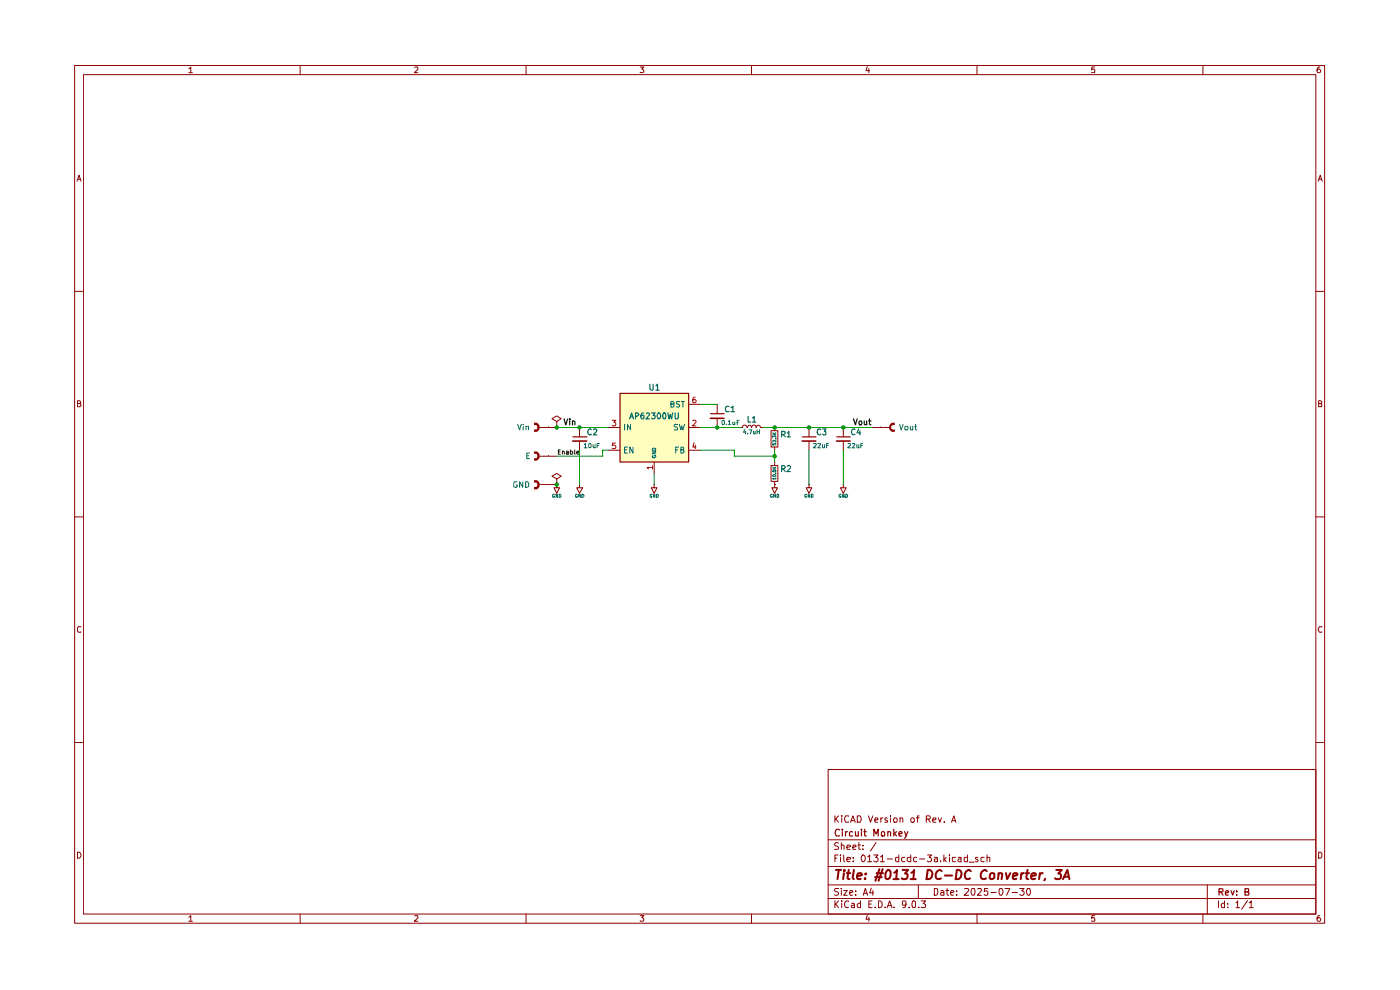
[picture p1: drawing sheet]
<svg xmlns="http://www.w3.org/2000/svg" width="297mm" height="210mm" viewBox="0 0 297 210" stroke-linecap="round" stroke-linejoin="round" font-family="sans-serif">
<g fill="none" stroke="#8d0000" stroke-width=".21">
<path d="M15.8 13.9h265.2v181.9h-265.2zM17.7 15.8h261.4v178.1h-261.4zM40 14.6l.5-.4v1.2M40 15.4h.8M63.7 13.9v1.9M88 14.3l.6-.1v.5l-.7 .7h.7M111.6 13.9v1.9M135.8 14.2h.8l-.5 .4 .5 .3-.1 .4h-.7M159.4 13.9v1.9M184 14.1l-.3 .9h.8M184.3 14.6v.8M207.3 13.9v1.9"/>
<path d="M232.2 14.2h-.6v.6l.1-.2h.4l.1 .2v.5h-.6M255.2 13.9v1.9M280 14.2a.55 .55 0 0 0-.6 .5l.2 .7h.4l.2-.2v-.3l-.3-.3h-.2l-.3 .3M16.3 38.4l.5-1.2 .4 1.2M16.5 38h.6M279.7 38.4l.4-1.2 .4 1.2M279.7 38h.6M15.8 61.8h1.9M279.1 61.8h1.9M16.4 85.6h.6v-.5l-.6-.1v1.3h.5l.3-.4-.3-.3M279.7 85.6h.5l.2-.3-.2-.3h-.5v1.3h.5l.2-.1v-.4l-.2-.2M15.8 109.6h1.9"/>
<path d="M279.1 109.6h1.9M17.2 133l-.6-.1-.2 .3v.7l.2 .2 .6-.1M280.4 133l-.5-.1-.2 .5 .2 .7 .5-.1M15.8 157.5h1.9M279.1 157.5h1.9M175.7 163.2h103.4v30.7h-103.4zM175.7 178.1h103.4M177.1 173.1v1.3M177.3 173.7l.6 .7M177.9 178.8l-.6-.1-.3 .4 .1 .2a.56 .56 0 0 1 .6 .3 .56 .56 0 0 1 0 .6h-.7M177.9 173.1l-.8 .7M178.5 179.4l.1-.2 .5 .2v.8"/>
<path d="M178.5 178.7v1.5M178.6 173.1h.1M178.6 173.5v.9M179.7 179.7l.7-.1-.1-.3-.4-.1-.2 .2v.8h.6M180 173.1h-.6a1.02 1.02 0 0 0 0 1.3l.6-.1M180.4 174.4l.5-1.3 .5 1.3M180.6 174.1h.7M180.9 179.7l.7-.1-.2-.4h-.3l-.2 .2v.6l.1 .2h.5M181.9 173.1h.6a1.02 1.02 0 0 1 0 1.3h-.6zM182 179.2h.5M182.2 178.7v1.3l.1 .2h.2M183.1 179.3v.1"/>
<path d="M184.2 173.1l.5 1.3 .5-1.3M185.6 174l.7-.2-.2-.3-.4 .1-.1 .6 .1 .2h.5M185.8 178.7l-1.1 1.8M186.9 173.5v.9M187.3 173.5l-.4 .2M188.2 173.6l-.3-.1-.2 .2 .2 .3 .4 .2-.1 .2h-.5M188.9 173.1h.1M188.9 173.5v.9M189.7 173.6a.45 .45 0 0 1 .6 .1l-.1 .6-.5 .1zM190.9 173.7l.2-.2 .3 .1 .1 .8M190.9 173.5v.9M193.2 173.7a.45 .45 0 0 1 .7-.1v.8l-.6-.1z"/>
<path d="M194.4 173.5h.6M195 173.1h-.3v1.3M196.5 173.7h.7l.2-.2-.1-.4h-.8v1.3M196.9 173.7l.5 .7M197.9 174l.6-.2v-.2l-.4-.1-.2 .2 .1 .7h.5M199.1 173.5l.3 .9 .3-.9M200.3 174.3v.1M201.8 174.4l.6-1.3 .4 1.3M202 174.1h.7M16.4 180.8a.65 .65 0 0 1 .8 .6 .65 .65 0 0 1-.8 .6zM40 194.6l.5-.4v1.2M40 195.4h.8"/>
<path d="M63.7 193.9v1.9M88 194.3l.6-.1v.5l-.7 .7h.7M111.6 193.9v1.9M135.8 194.2h.8l-.5 .5 .5 .2-.1 .4h-.7M159.4 193.9v1.9M175.7 190.6h103.4M175.7 187.7h103.4M175.7 183.8h103.4M177.1 191.1v1.4M177.1 182h.4M177.3 191.8l.6 .7M177.8 181.4h-.7v1.4"/>
<path d="M177.9 188.5l-.8 .1v.4l.6 .2 .2 .4-.4 .3-.5-.1M177.9 191.1l-.8 .8M178.3 181.4v.1M178.3 181.9v.9M178.5 188.5v.1M178.5 188.9v1M178.6 191.1v.2M178.6 191.6v.9M179 188.9h.7l-.7 1h.7M179 181.4v1.1l.2 .3M179.7 182.3l.7-.1-.1-.3h-.6v.1v.7h.6M180 191.3v-.1a.7 .7 0 0 0-.9 .5 .7 .7 0 0 0 .6 .8l.3-.1"/>
<path d="M180.3 189.4l.6-.2-.1-.3-.5 .1v.7l.1 .2 .4-.1M180.7 191.7l.4-.1 .2 .2v.7M181 182.6v.2M181 181.9v.1M181.3 191.9l-.7 .3 .2 .3 .5-.1M181.5 189.7v.2M181.5 189v.1M182.5 191.7a.45 .45 0 0 0-.6 .2l.1 .5h.5M182.5 191.1v1.4M182.9 181.4h.2a.75 .75 0 0 1 .5 .7 .75 .75 0 0 1-.5 .7 1.01 1.01 0 0 1-.2-1.4zM183.1 180.1v.1M183.1 189.9l.5-1.4 .5 1.4"/>
<path d="M183.2 189.5h.8M184 194.1l-.3 .9h.8M184.1 181.8l.4-.4v1.4M184.1 182.8h.8M184.3 194.6v.8M184.3 191.8h.5M184.8 188.4l-.3 1h.8M185 191.1h-.7v1.4h.7M185.2 188.9v1M185.3 181.4h1l-.5 .5 .4 .1 .1 .5-.3 .3-.7-.2M185.7 192.4v.1M186.4 191.1h.3l.4 .3v.8l-.4 .3h-.3z"/>
<path d="M186.8 181.8l.4-.4v1.4M186.8 182.8h.8M187.8 192.4v.1M188.2 192.5l.5-1.4 .5 1.4M188.2 182.2h1.1M188.4 192.1h.7M189.7 192.4v.1M190.7 181.9l-.7 .1v.6l.2 .2 .5-.1M190.7 181.4v1.4M191.9 181.9h-.5l-.1 .2v.4l.2 .3 .4-.1M192.2 191.8l-.3 .2-.5-.1v-.6l.3-.2 .4 .1a1.05 1.05 0 0 1-.3 1.3h-.3M192.9 192.4v.1"/>
<path d="M193.2 181.9h-.6l-.2 .6a.52 .52 0 0 0 .8 .2M193.2 181.4v1.4M193.5 191.3l.4-.2 .3 .2-.1 1.1h-.6zM194.5 181.9h-.6l-.1 .2 .1 .6h.6M194.8 187.7v2.9M194.9 192.4v.1M195.1 182.2h1.1M195.4 191.1h.9l-.5 .6 .5 .1v.6h-.9M196.8 181.4h.8l-.5 .5 .4 .1 .1 .5-.2 .3h-.5l-.1-.2M198.2 188.5h.5a.83 .83 0 0 1 .2 .9 .83 .83 0 0 1-.7 .5zM198.2 181.9h.6l.1 .9M198.9 182.2l-.7 .1v.4h.7"/>
<path d="M199.6 189h.6v.9M199.6 182.6v.2M200.2 189.2l-.6 .2v.4h.6M200.2 181.4v1.4M200.3 182.2l.4 .6M200.7 188.9h.6M200.7 181.9l-.5 .5M200.9 188.5v1.2l.4 .2M201.4 181.4v.1M201.4 181.9v.9M201.7 189.4l.7-.2-.1-.2-.5-.1-.1 .2 .1 .7h.5M202.7 181.9h-.6l-.1 .2 .1 .6h.6"/>
<path d="M202.9 189.7v.2M202.9 189v.1M203.3 181.9h.6v.9M203.9 182.2h-.4l-.3 .3 .3 .3 .4-.1M204.6 188.6l.7-.1 .2 .3-.9 1.1h.9M205.2 181.9l-.6 .1v.6l.2 .2 .4-.1M205.2 181.4v1.4M205.6 182.9h1.1M206.2 188.6l.5-.1a1.1 1.1 0 0 1-.2 1.4l-.3-.2-.2-.4zM207.3 193.9v1.9M207.4 188.6l.7-.1 .1 .3-.8 1.1h.8M207.4 181.9h-.4l-.1 .1 .2 .3 .3 .1v.3h-.5"/>
<path d="M208.8 181.9l-.7 .1v.6l.3 .2 .4-.1M209.4 182l.5-.1 .1 .9M209.4 181.4v1.4M209.6 188.5h-.7l-.1 .6 .2-.1 .5 .1 .1 .6-.3 .2h-.3l-.2-.2M210.2 189.3h1.1M212.1 188.5a.75 .75 0 0 1 .8 .6 .75 .75 0 0 1-.5 .8 .89 .89 0 0 1-.3-1.4zM213.2 188.5h1l-.7 1.4M214.7 189.3h1.1M216.3 188.5h1l-.6 .5h.3l.3 .2-.1 .5-.2 .2-.7-.2M217.9 188.6l.5-.1a1.1 1.1 0 0 1-.1 1.4l-.4-.2-.1-.4zM232.2 194.2h-.6v.6l.1-.1h.4l.1 .1v.5h-.6M255.2 193.9v1.9"/>
<path d="M256.1 187.7v6.2M258.5 191.1v1.4M259.8 191.7l-.5-.1-.2 .3 .1 .5h.6M259.8 191.1v1.4M260.4 192.4v.1M260.4 191.7v.1M262.2 191.5l.4-.4v1.4M262.2 192.5h.8M264.7 191l-1.3 1.9M265 191.5l.3-.2 .1-.2v1.4M265 192.5h.9M279.7 180.8h.4l.3 .3v.6l-.3 .3h-.4z"/>
<path d="M280 194.2a.55 .55 0 0 0-.6 .5l.2 .7h.4l.2-.2v-.3l-.3-.2h-.2l-.3 .2"/>
</g>
<g fill="none" stroke="#8d0000" stroke-width=".25">
<path d="M178.1 176.1l-.1-.1a.75 .75 0 0 0-.9 .4 .75 .75 0 0 0 .3 .9h.7M178.7 175.9v.2M178.7 176.4v.9M179.4 176.4v.9M179.8 176.4l-.4 .3M180.9 176.5l-.4-.1-.3 .2v.7h.7M181.5 176.4l.1 .9h.5M182.1 176.4v.9M182.8 175.9v.2M182.8 176.4v.9M183.3 176.4h.5M183.4 175.9v1.3l.1 .1h.3"/>
<path d="M185.4 177.3v-1.4l.5 1 .4-1v1.4M187 176.6l.2-.2 .5 .2-.1 .7h-.6zM188.3 176.6l.2-.2 .4 .2v.7M188.3 176.4v.9M189.6 175.9v1.4M189.8 176.8l.4 .5M190.2 176.4l-.6 .5M190.7 176.9l.7-.2-.2-.3h-.3l-.2 .2v.6l.1 .1h.5M191.9 176.4l.3 .9M192.6 176.4l-.7 1.4M258.6 189.2h.7l.2-.3-.1-.3-.8-.1v1.4M259 189.2l.5 .7"/>
<path d="M260 189.4l.6-.1-.1-.4-.4 .1-.1 .7 .1 .2h.5M261.2 188.9l.3 1 .3-1M262.3 189.8v.1M262.3 189v.2M264.1 189.2l.7-.1v-.6h-.7v1.4h.8v-.7h-.3"/>
</g>
<g fill="none" stroke="#8d0000" stroke-width=".42">
<path d="M177.3 184.5h1.1M177.9 184.5l-.2 2M179 185.2l-.1 1.3M179.1 184.5v.3M179.6 185.2h.8M180 184.5l-.2 1.7 .4 .3M181.1 184.5l-.2 1.7 .2 .3M181.8 185.9l1-.3v-.3a.6 .6 0 0 0-.9 .2v.9h.7M183.5 186.3v.2M183.7 185.3l.1 .1-.2 .1 .1-.2-.1 .2M185.6 186.1h1.5M186 185.2h1.3"/>
<path d="M186.6 184.4l-.9 2.4M187.2 184.4l-.8 2.4M188.1 184.8l.3-.3 .5 .3a1.29 1.29 0 0 1-.6 1.7l-.3-.1-.2-.3v-.8zM189.5 186.5h1.1M189.7 185.1l.4-.2 .2-.4-.2 2M191.5 184.5h1.2l-.7 .8 .4 .1 .2 .2-.3 .8-.7 .1-.3-.2M193.2 186.5h1.1M193.3 185.1l.5-.2 .1-.4-.1 2M196.8 184.5a.82 .82 0 0 1 .9 1.1 .89 .89 0 0 1-1.1 .9zM199.8 184.8l-.5-.3a1.16 1.16 0 0 0-.5 1.9l.4 .1 .4-.2M200.5 185.7h1.5M203 184.5a.99 .99 0 0 1 1 .9 .99 .99 0 0 1-.8 1.1h-.5z"/>
<path d="M206 184.8l-.4-.3a1.12 1.12 0 0 0-.7 1.9l.5 .1 .4-.2M209.3 184.8l-.5-.3a1.16 1.16 0 0 0-.5 1.9l.4 .1 .5-.2M210.1 185.4l.3-.2 .5 .2v.7l-.4 .4-.4-.1-.2-.3zM211.8 185.4l.3-.2 .5 .1-.1 1.2M211.9 185.2l-.2 1.3M213.4 185.2l.3 1.3 .6-1.3M214.8 185.9l1-.3v-.3a.6 .6 0 0 0-.9 .2v.9h.7M216.7 185.2l-.2 1.3M217.2 185.2l-.6 .3M217.6 185.2h.7M218 184.5l-.3 1.7 .4 .3M218.8 185.9l1-.3-.1-.3a.6 .6 0 0 0-.9 .2v.9h.8"/>
<path d="M220.6 185.2l-.2 1.3M221.2 185.2l-.4 .1-.2 .2M221.7 186.4l-.2 .3M224.1 184.5h1.2l-.8 .8 .5 .2 .1 .6-.4 .4h-.6l-.3-.2M225.5 186.5l.9-2 .5 2M225.8 186h.9"/>
</g>
<path d="M131.5 83.4h14.6v14.6h-14.6z" fill="#fffebe"/>
<g fill="#8d0000">
<path d="M188.9 89.9l.3-.2h.6v.5h-.5l-.2 .2v.5l.2 .2h.5v.5h-.6l-.6-.6v-.7z"/>
<path d="M113.3 89.7h.6l.6 .6v.7l-.6 .6h-.6v-.5h.5l.2-.2v-.5l-.2-.2h-.5z"/>
<path d="M113.3 95.8h.6l.6 .6v.7l-.6 .6h-.6v-.5h.5l.2-.3-.2-.6h-.5z"/>
<path d="M113.3 101.9h.6l.6 .5v.8l-.6 .6h-.6v-.5h.5l.2-.3-.2-.6h-.5z"/>
</g>
<g fill="none" stroke="#8d0000" stroke-width=".21">
<path d="M114.5 90.7h3.6M114.5 96.8h3.6M118.1 89.4l.9-.6-.9-.6-1 .6 1 .6v1.3M118.1 90.7h.1M122.9 90.7v1.9M122.9 93.6v1.9M129 90.7h2.5M129 95.5h2.5M138.8 98v2.4M146.1 90.7h2.4M146.1 95.5h2.4M146.1 85.8h2.4"/>
<path d="M152.1 85.8v1.9M152.1 88.7v2M159.4 90.7a.51 .51 0 0 1 .5-.5 .51 .51 0 0 1 .5 .5M159.5 90.7a.49 .49 0 0 0-.5-.5 .49 .49 0 0 0-.5 .5 .51 .51 0 0 0-.5-.5 .51 .51 0 0 0-.5 .5h-.4M160.4 90.7a.47 .47 0 0 1 .5-.5 .47 .47 0 0 1 .4 .5M161.4 90.7h.5M163.6 91.4h1.4v3.4h-1.4zM163.6 98.7h1.4v3.4h-1.4zM164.3 90.7v.7M164.3 94.8v.7M164.3 98v.7M171.6 90.7v1.9"/>
<path d="M171.6 93.6v1.9M178.9 90.7v1.9M178.9 93.6v1.9M185 90.7h3.6M114.5 102.8h3.6M118.1 102.8v.7h.6l-.6 1.1-.6-1.1h.6M118.1 102.8h.1M118.1 101.6l.9-.6-.9-.6-1 .6 1 .6v1.2M122.9 102.8v.7h.7l-.7 1.1-.6-1.1h.6M122.9 102.8h.1M138.8 102.8v.7h.6l-.6 1.1-.6-1.1h.6M138.8 102.8h.1"/>
<path d="M164.3 102.8v.7h.6l-.6 1.1-.6-1.1h.6M164.3 102.8h.1M164.3 102.1v.7M171.6 102.8v.7h.6l-.6 1.1-.6-1.1h.6M171.6 102.8h.1M178.9 102.8v.7h.6l-.6 1.1-.6-1.1h.6M178.9 102.8h.1"/>
</g>
<path d="M121.5 92.7h3M131.5 83.4h14.6v14.6h-14.6zM150.8 87.8h2.8M170.2 92.7h2.9M177.5 92.7h2.9" fill="none" stroke="#8d0000" stroke-width=".25"/>
<path d="M121.5 93.6h3M150.7 88.7h2.9M170.2 93.6h2.9M177.5 93.6h2.8" fill="none" stroke="#8d0000" stroke-width=".34"/>
<path d="M119.7 88.9l.3 1.2 .4-1.2M120.9 88.9v.1M120.9 89.3v.8M121.5 89.5l.1-.2 .4 .2v.6M121.5 89.3v.8M181.1 88.9l.4 1.2 .3-1.2M182.2 89.5l.2-.2 .4 .1v.6l-.4 .1-.2-.1zM183.3 89.3v.7l.2 .1 .4-.1M183.9 89.3v.8M184.3 89.3h.5M184.4 88.9v1.1l.4 .1" fill="none" stroke="#0f0f0f" stroke-width=".25"/>
<path d="M116.3 90.6h.1M116.3 96.6h.1M129.9 89.2h.7l-.4 .4 .4 .2v.5h-.7M130.6 94h-.6l-.1 .6 .5-.2 .2 .3v.3l-.1 .2-.6-.1M138.4 99.1h-1.2l.4 .4M138.4 98.8v.7M147 89.2h.5l.2 .3-.8 .8h.8M147.2 93.9l-.2 .9h.7M147.5 84.2l-.3 .1-.2 .3v.7l.5 .1 .2-.1v-.4l-.2-.1h-.4l-.1 .1M147.5 94.4v.8M186.8 90.6h.1M116.3 102.7h.1" fill="none" stroke="#b40000" stroke-width=".21"/>
<g fill="none" stroke="#006664" stroke-width=".21">
<path d="M132.5 90v1.2M132.5 95.4h.4M133.1 94.8h-.6v1.3h.6M133.8 90v1.2l-.7-1.2v1.2M134.3 94.8v1.3l-.7-1.3v1.3M138.3 95.8h.8l-.8 .5h.8M138.4 96.7h-.1a.42 .42 0 0 0 .3 .4 .42 .42 0 0 0 .5-.2l-.1-.3h-.2v.2M138.4 95.1h.6l.1 .4h-.8zM142.3 85.7h.5l.2-.4-.2-.1h-.5v1.2h.5l.2-.2v-.3l-.3-.2M143.3 95.4h.5M143.8 90.1h-.7l-.1 .2 .3 .3h.2l.3 .4-.2 .2h-.6M143.9 94.8h-.6v1.3"/>
<path d="M144.1 90l.3 1.2 .2-.9 .3 .9 .3-1.2M144.2 85.2l-.7 .1v.3l.7 .4-.3 .4-.4-.1M144.4 95.4h.6v-.4l-.1-.2h-.5v1.3l.6-.1 .1-.3-.2-.3M144.5 85.2h.7M144.9 85.2v1.2"/>
</g>
<path d="M118.5 95.8h.3M118.9 95.4h-.4v1h.4M119.3 95.8l.2-.1 .2 .1v.6M119.3 95.7v.7M120.1 95.8h.5v.6M120.6 95.9l-.5 .1 .1 .4 .4-.1M121 95.8l.3-.1 .2 .2-.2 .5-.3-.1M121 95.4v1M121.9 95.4l.1 1M122.3 96l.5-.1-.1-.2-.4 .1v.4l.2 .2 .3-.1" fill="none" stroke="#0f0f0f" stroke-width=".21"/>
<path d="M118.1 90.7h10.9M122.9 95.5v7.3M129 95.5h-1.2v1.3h-9.7M148.5 95.5h7.3v1.3h8.5M148.5 90.7h8.6M148.5 85.8h3.6M161.9 90.7h23.1M164.3 95.5v2.5M171.6 95.5v7.3M178.9 95.5v7.3M138.8 100.4v2.4" fill="none" stroke="#009800" stroke-width=".21"/>
<g fill="#009800">
<circle cx="164.3" cy="96.8" r=".47"/>
<circle cx="164.3" cy="90.7" r=".47"/>
<circle cx="171.6" cy="90.7" r=".47"/>
<circle cx="178.9" cy="90.7" r=".47"/>
<circle cx="152.1" cy="90.7" r=".47"/>
<circle cx="122.9" cy="90.7" r=".47"/>
<circle cx="118.1" cy="90.7" r=".47"/>
<circle cx="118.1" cy="102.8" r=".47"/>
</g>
<g fill="none" stroke="#006664" stroke-width=".21">
<path d="M109.8 90l.4 1.2 .4-1.2M111 90v.1M111 90.4v.8M111.6 90.5l.5-.1v.8M111.6 90.4v.8M111.8 96.7h.4M112.4 96.1h-.6v1.2h.6M124 94.3l.2-.2v.9M124 95h.5M125.1 94.1h.2l.1 .1v.6l-.2 .2-.3-.2v-.6zM125.8 94.3v.5l.2 .2 .2-.1M126.2 94.3v.7"/>
<path d="M126.7 94.5h.3M127.2 94.1h-.5v.9M153.2 89.3l.2-.1 .3 .1-.1 .8h-.4zM154.1 90v.1M154.5 89.4l.3-.2v.9M154.5 90.1h.5M155.4 89.5v.5h.5M155.9 89.5v.6M156.4 89.6h.2M156.8 89.2h-.4v.9M158 91.1l-.3 .6h.5M158.2 91.4v.6"/>
<path d="M158.6 91.9v.1M158.9 91.2h.6l-.3 .8M159.9 91.4v.5h.3M160.2 91.4v.6M160.6 91.2v.8M160.6 91.6h.5M161.1 91.2v.8M163.9 94.1v.3h.4v-.3h.3v.3M163.9 92.9v-.4l.3 .1 .1-.1h.3v.4M163.9 99.9l.2-.2h.4l.1 .4h-.6zM163.9 92.1h.7M163.9 91.8l.4 .3"/>
<path d="M163.9 99.5h.7M163.9 99.1l.4 .4M164.6 93.4v.4l-.3-.4h-.3v.4M164.6 93.1h.1M164.6 91.8l-.3 .2M164.6 99.1l-.3 .2M172.6 94.2l.5-.1v.3l-.5 .6h.5M173.5 94.2l.5-.1 .1 .1-.6 .8h.6M174.5 94.3v.6h.4M174.9 94.3v.7M175.3 94.5h.4M175.8 94.1h-.5v.9"/>
<path d="M179.9 94.2l.4-.1 .1 .3-.6 .6h.6M180.8 94.2l.5-.1 .1 .2-.6 .7h.6M181.8 94.3v.6h.4M182.2 94.3v.7M182.6 94.5h.4M183.1 94.1h-.5v.9M190.8 90l.4 1.2 .4-1.2M191.9 90.6l.2-.2h.3l.2 .2v.4l-.2 .2h-.3l-.2-.2zM193.1 90.4l.1 .8 .4-.1M193.6 90.4v.8M194.1 90.4h.4M194.2 90v1l.3 .2"/>
<path d="M109.6 102.2h-.5l-.1 .2v.7a.52 .52 0 0 0 .7 .2v-.4h-.2M110.9 102.2v1.2l-.7-1.2v1.2M111.5 102.2h.4a.66 .66 0 0 1 .3 .7 .66 .66 0 0 1-.7 .5zM117.6 104.9l-.1-.1a.38 .38 0 0 0-.3 .3 .38 .38 0 0 0 .1 .4h.3l-.1-.3M118.3 104.8v.7l-.4-.7v.7M118.6 104.8a.38 .38 0 0 1 .4 .3 .38 .38 0 0 1-.1 .4h-.3zM122.4 104.9l-.3 .1 .1 .5 .3-.1v-.2h-.2M123.2 104.8v.7l-.4-.7v.7M123.4 104.8l.5 .2v.3l-.2 .2h-.3zM138.3 104.9h-.4l.1 .6h.3l-.1-.3M138.9 104.8v.7l-.3-.7v.7M139.3 104.8a.38 .38 0 0 1 .4 .3 .38 .38 0 0 1-.2 .4h-.2z"/>
<path d="M163.8 104.9l-.1-.1a.38 .38 0 0 0-.3 .3 .38 .38 0 0 0 .2 .4h.2l-.1-.3M163.9 100.8l.4-.1 .3 .1v.2l-.4 .1zM164.5 104.8v.7l-.4-.7v.7M164.6 101.5h-.7l.3 .2M164.6 100.4h.1M164.6 101.3v.4M164.8 104.8l.4 .1-.1 .6h-.3zM171.1 104.9l-.1-.1a.38 .38 0 0 0-.3 .3 .38 .38 0 0 0 .2 .4h.2l-.1-.3M171.8 104.8v.7l-.3-.7v.7M172.1 104.8l.4 .1-.1 .6h-.3zM178.4 104.9l-.1-.1a.38 .38 0 0 0-.3 .3 .38 .38 0 0 0 .1 .4h.3l-.1-.3M179.1 104.8v.7l-.4-.7v.7"/>
<path d="M179.4 104.8a.38 .38 0 0 1 .4 .3 .38 .38 0 0 1-.1 .4h-.3z"/>
</g>
<g fill="none" stroke="#006664" stroke-width=".25">
<path d="M125.4 91.1l-.1-.1a.6 .6 0 0 0-.6 .7 .6 .6 0 0 0 .7 .5v-.1M125.9 91.1l.5-.1 .2 .3-.7 .9h.7M133.6 88.9l.4-1.3 .4 1.3M133.7 88.4h.5M134.8 88.3h.5l.2-.3-.2-.4h-.5v1.3M136.5 87.6l-.4 .2-.2 .8 .3 .3 .4-.2-.1-.6h-.4l-.2 .2M137.1 87.8l.4-.2 .3 .3-.8 1h.8M137.9 81.5v1l.2 .3 .5-.2v-1.1M138.2 87.6h.8l-.4 .5 .4 .2v.3l-.3 .3h-.3l-.2-.2M139.2 81.8l.3-.3v1.3M139.2 82.8h.6M139.6 87.7l.1-.1a.68 .68 0 0 1 .5 .6 .68 .68 0 0 1-.5 .7 .81 .81 0 0 1-.1-1.2z"/>
<path d="M140.8 87.6a.68 .68 0 0 1 .5 .6 .68 .68 0 0 1-.5 .7l-.2-.5 .1-.6zM141.7 87.6l.2 1.3 .3-1 .3 1 .2-1.3M143.2 87.6v1.1l.2 .2 .4-.1 .1-.2v-1M154.6 86.2h-.2a.67 .67 0 0 0-.5 .5 .67 .67 0 0 0 .2 .6h.5M155.1 86.5l.4-.3v1.1M155.1 87.3h.7M158.7 88.4v1.1h.6M159.6 88.7l.4-.3v1.1M159.6 89.5h.7M165.8 92.2h.5l.3-.3-.1-.3-.7-.1v1.2M165.8 99.4h.5l.3-.4-.3-.2h-.5v1.2M166.2 92.2l.4 .5"/>
<path d="M166.2 99.4l.4 .6M167 91.8h.2l.1-.3v1.2M167 98.9l.2-.1h.3l.2 .1v.4l-.8 .7h.8M167 92.7h.7M174.1 91.1l-.2-.1a.65 .65 0 0 0-.5 .6 .65 .65 0 0 0 .5 .6l.2-.1M174.5 91h.7l-.3 .5 .3 .1v.5l-.1 .1h-.4l-.2-.1M181.4 91.1l-.3-.1a.65 .65 0 0 0-.5 .6 .65 .65 0 0 0 .5 .6l.3-.1M182.2 91l-.4 .8h.8M182.4 91.4v.8"/>
</g>
</svg>
